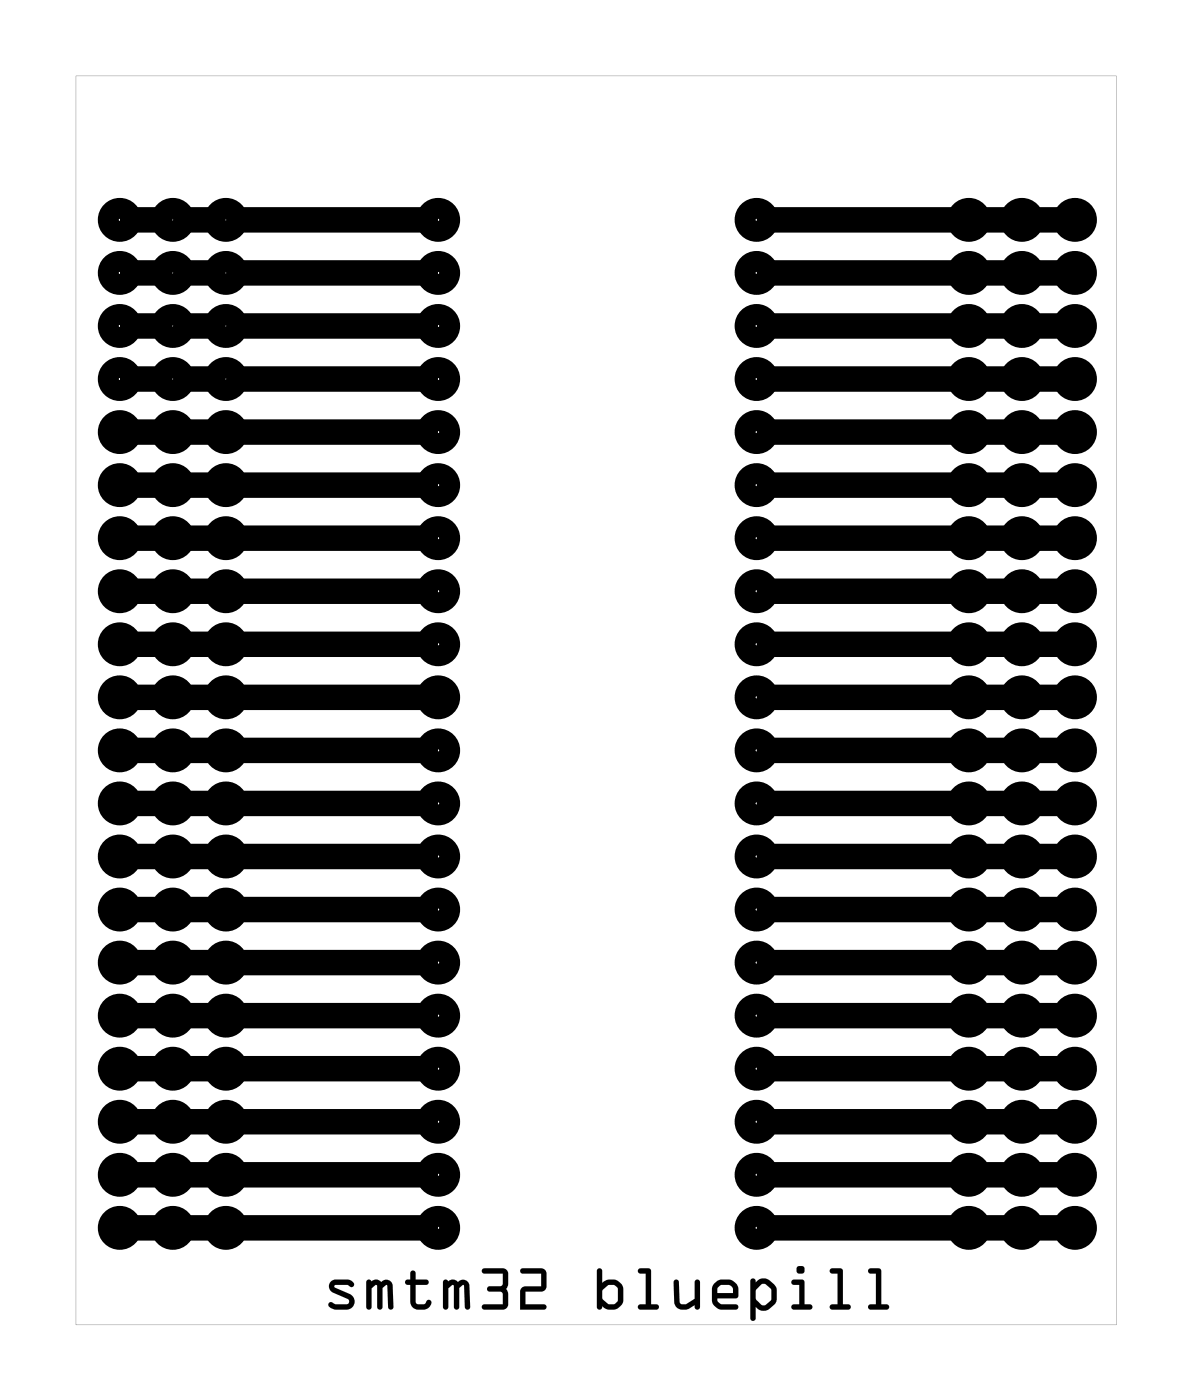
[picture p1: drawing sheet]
<svg xmlns="http://www.w3.org/2000/svg" width="57mm" height="67mm" viewBox="0 0 57 67" stroke-linecap="round" stroke-linejoin="round" font-family="sans-serif">
<g fill="#000">
<path d="M3.6 3.6v59.8h49.8v-59.8zM3.6 3.6h49.8v59.8h-49.8z"/>
<path d="M15.8 61.4a.99 .99 0 0 1 1.1 0 .13 .13 0 0 1 0 .2 .13 .13 0 0 1-.1 0l-.2-.1h-.5l-.1 .1 .7 .4a.39 .39 0 0 1 .3 .4 .39 .39 0 0 1-.4 .3h-.5l-.3-.1a.13 .13 0 0 1-.1-.2 .13 .13 0 0 1 .2 0h.7l.1-.1-.1-.1-.7-.4-.2-.2zM15.8 61.4l-.1 .2 .2 .2 .7 .4 .1 .1-.1 .1h-.6a.14 .14 0 0 0-.2-.1 .15 .15 0 0 0 0 .3 .87 .87 0 0 0 1.1-.1l.1-.3-.2-.2-.8-.4 .1-.1h.5a.17 .17 0 0 0 .2 .1 .17 .17 0 0 0 .1-.1v-.1a.97 .97 0 0 0-1.1 0zM17.6 61.3h.1h.1a.31 .31 0 0 1 .4 .1 .31 .31 0 0 1 .4-.1 .31 .31 0 0 1 .2 .3v1a.13 .13 0 0 1-.1 .1 .13 .13 0 0 1-.1-.1l-.1-1.1-.2 .2v.9a.13 .13 0 0 1-.1 .1 .13 .13 0 0 1-.1-.1v-1l-.1-.1-.2 .2v.9a.13 .13 0 0 1-.1 .1 .13 .13 0 0 1-.2-.1zM17.6 61.3l-.1 1.3a.13 .13 0 0 0 .2 .1 .13 .13 0 0 0 .1-.1v-.9l.2-.2 .1 .1v1a.13 .13 0 0 0 .1 .1 .13 .13 0 0 0 .1-.1v-.9l.2-.2 .1 1.1a.13 .13 0 0 0 .1 .1 .13 .13 0 0 0 .1-.1v-1.2l-.3-.1-.3 .1a.31 .31 0 0 0-.4 0l-.1-.1zM19.7 60.9h.2v.4h.5a.13 .13 0 0 1 .1 .1 .13 .13 0 0 1-.1 .1h-.5v.9h.1h.4a.14 .14 0 0 1 .1-.2 .14 .14 0 0 1 .2 .2 .54 .54 0 0 1-.6 .3 .54 .54 0 0 1-.5-.4v-.8h-.1a.13 .13 0 0 1-.1-.1 .13 .13 0 0 1 .1-.1h.1zM19.7 60.9l-.1 .4h-.1a.13 .13 0 0 0-.1 .1 .13 .13 0 0 0 .1 .1h.1v.8a.54 .54 0 0 0 .5 .4 .54 .54 0 0 0 .6-.3 .15 .15 0 0 0-.2-.2 .15 .15 0 0 0-.1 .2h-.4h-.1v-.9h.5a.13 .13 0 0 0 .1-.1 .13 .13 0 0 0-.1-.1h-.5v-.4zM21.2 61.3h.2h.1a.31 .31 0 0 1 .4 .1 .31 .31 0 0 1 .4-.1 .31 .31 0 0 1 .2 .3v1a.13 .13 0 0 1-.1 .1 .13 .13 0 0 1-.2-.1v-1.1l-.2 .2v.9a.13 .13 0 0 1-.1 .1 .13 .13 0 0 1-.2-.1v-1l-.1-.1-.1 .2v.9a.13 .13 0 0 1-.2 .1 .13 .13 0 0 1-.1-.1zM21.2 61.3v1.3a.13 .13 0 0 0 .1 .1 .13 .13 0 0 0 .2-.1v-.9l.1-.2 .1 .1v1a.13 .13 0 0 0 .2 .1 .13 .13 0 0 0 .1-.1v-.9l.2-.2v1.1a.13 .13 0 0 0 .2 .1 .13 .13 0 0 0 .1-.1l-.1-1.2-.2-.1-.3 .1a.31 .31 0 0 0-.4 0l-.1-.1zM23.1 60.8l1-.1 .1 .1a.92 .92 0 0 1 .1 .8l-.1 .1 .1 .1a.92 .92 0 0 1-.1 .8l-.1 .1h-.9a.13 .13 0 0 1-.1-.1 .13 .13 0 0 1 .1-.2h.9l-.1-.5-.6-.1a.13 .13 0 0 1-.1-.1 .13 .13 0 0 1 .1-.1l.6-.1 .1-.5h-1zM23.1 60.8v.2h1l-.1 .5-.6 .1a.13 .13 0 0 0-.1 .1 .13 .13 0 0 0 .1 .1l.6 .1 .1 .5h-.9a.13 .13 0 0 0-.1 .2 .13 .13 0 0 0 .1 .1h.9l.1-.1a.92 .92 0 0 0 .1-.8l-.1-.1 .1-.1a.92 .92 0 0 0-.1-.8l-.1-.1zM24.9 60.8l1-.1 .2 .2 .1 .7-.1 .2h-.2h-.7v.6h.8a.14 .14 0 0 1 .2 .2 .13 .13 0 0 1-.2 .1h-1.1v-.9l.1-.1 .2-.1h.7v-.6h-.9zM24.9 60.8l.1 .2h.9v.6l-.9 .1-.1 .1v.9h1.1a.13 .13 0 0 0 .2-.1 .14 .14 0 0 0-.2-.2h-.8v-.6h.7h.2l.1-.2-.1-.7-.2-.2zM28.6 60.8h.2v.6a.67 .67 0 0 1 .7-.1l.2 .1a1.02 1.02 0 0 1 .1 .9l-.2 .3a.59 .59 0 0 1-.8-.1 .13 .13 0 0 1-.1 .2 .13 .13 0 0 1-.1-.1zM28.6 60.8v1.8a.13 .13 0 0 0 .1 .1 .13 .13 0 0 0 .1-.2 .6 .6 0 0 0 .8 .1l.2-.3a1.02 1.02 0 0 0-.1-.9l-.2-.1a.67 .67 0 0 0-.7 .1v-.6zM28.9 61.7v.5l.3 .2h.2l.1-.1 .1-.6-.1-.1-.4-.1zM28.9 61.7l.2-.2 .4 .1 .1 .1-.1 .6-.1 .1h-.2l-.3-.2zM30.6 60.8l.4-.1 .2 .1v1.6h.2a.13 .13 0 0 1 .1 .2 .13 .13 0 0 1-.1 .1h-.7a.13 .13 0 0 1-.2-.1 .14 .14 0 0 1 .2-.2h.2v-1.4h-.3zM30.6 60.8v.2h.3v1.4h-.2a.14 .14 0 0 0-.2 .2 .13 .13 0 0 0 .2 .1h.7a.13 .13 0 0 0 .1-.1 .13 .13 0 0 0-.1-.2h-.2v-1.6l-.2-.1zM32.3 61.3h.2v1l.2 .1h.1l.4-.2v-.8a.13 .13 0 0 1 .2-.1 .13 .13 0 0 1 .1 .1v1.2a.13 .13 0 0 1-.1 .1 .13 .13 0 0 1-.2-.1v-.1a.57 .57 0 0 1-.9-.2zM32.3 61.3v1a.46 .46 0 0 0 .7 .3l.2-.1v.1a.13 .13 0 0 0 .2 .1 .13 .13 0 0 0 .1-.1v-1.2a.13 .13 0 0 0-.1-.1 .13 .13 0 0 0-.2 .1v.8l-.4 .2h-.1l-.2-.1v-1zM34.2 61.4l.3-.1h.5l.2 .1 .1 .3v.4l-1 .1 .2 .2h.7a.13 .13 0 0 1 .1 .2 .13 .13 0 0 1-.1 .1h-.7l-.3-.2a1.05 1.05 0 0 1-.1-.9zM34.2 61.4l-.1 .2a1.05 1.05 0 0 0 .1 .9l.3 .2h.7a.13 .13 0 0 0 .1-.1 .13 .13 0 0 0-.1-.2h-.7l-.1-.1-.1-.1h.9l.1-.2a.57 .57 0 0 0-.1-.6l-.3-.1a.64 .64 0 0 0-.7 .1zM34.4 61.6l-.1 .3h.8v-.2l-.2-.2h-.4zM34.4 61.6l.1-.1h.4l.2 .2v.2h-.8zM35.9 61.2a.14 .14 0 0 1 .2 0 .14 .14 0 0 1 .1 .2l.1-.1a.61 .61 0 0 1 .9 .5 .72 .72 0 0 1-.4 .9 .46 .46 0 0 1-.6-.1v.5a.13 .13 0 0 1-.2 .1 .13 .13 0 0 1-.1-.1zM36 61.2l-.1 1.9a.13 .13 0 0 0 .1 .1 .13 .13 0 0 0 .2-.1v-.5a.46 .46 0 0 0 .6 .1l.3-.4 .1-.1v-.5l-.3-.3a.47 .47 0 0 0-.7 0 .14 .14 0 0 0-.1-.2 .14 .14 0 0 0-.1 0zM36.4 61.5l-.2 .3v.4l.2 .3h.2l.3-.3v-.4l-.3-.3zM36.4 61.5h.2l.3 .3v.4l-.3 .3h-.2l-.2-.3v-.4zM37.9 61.3h.6v1.1h.3a.13 .13 0 0 1 .1 .2 .13 .13 0 0 1-.1 .1h-.8a.13 .13 0 0 1-.1-.1 .13 .13 0 0 1 .1-.2h.3v-.9h-.3zM37.9 61.3l.1 .2h.3v.9h-.3a.13 .13 0 0 0-.1 .2 .13 .13 0 0 0 .1 .1h.8a.13 .13 0 0 0 .1-.1 .13 .13 0 0 0-.1-.2h-.3v-1.1zM38.1 60.8a.2 .2 0 0 1 .4 0 .2 .2 0 0 1-.4 0zM38.1 60.8a.2 .2 0 0 0 .4 0 .2 .2 0 0 0-.4 0zM39.7 60.8l.5-.1 .1 .1v1.6h.3a.13 .13 0 0 1 .1 .2 .13 .13 0 0 1-.1 .1h-.8a.13 .13 0 0 1-.1-.1 .13 .13 0 0 1 .1-.2h.3v-1.4h-.3zM39.7 60.8l.1 .2h.3v1.4h-.3a.13 .13 0 0 0-.1 .2 .13 .13 0 0 0 .1 .1h.8a.13 .13 0 0 0 .1-.1 .13 .13 0 0 0-.1-.2h-.3v-1.6l-.1-.1zM41.6 60.8l.5-.1 .1 .1v1.6h.2a.14 .14 0 0 1 .2 .2 .13 .13 0 0 1-.2 .1h-.7a.13 .13 0 0 1-.2-.1 .14 .14 0 0 1 .2-.2h.2v-1.4h-.3zM41.6 60.8v.2h.3v1.4h-.2a.14 .14 0 0 0-.2 .2 .13 .13 0 0 0 .2 .1h.7a.13 .13 0 0 0 .2-.1 .14 .14 0 0 0-.2-.2h-.2v-1.6l-.1-.1z"/>
<path d="M15.8 61.4a.99 .99 0 0 1 1.1 0 .14 .14 0 0 1 0 .2 .14 .14 0 0 1-.2-.1h-.6l-.1 .1 .7 .4a.39 .39 0 0 1 .3 .4 .39 .39 0 0 1-.4 .3h-.5l-.3-.1a.17 .17 0 0 1 .1-.2 .17 .17 0 0 1 .2 0h.5l.1-.1-.1-.1-.7-.4-.2-.2zM17.6 61.3h.1h.1a.31 .31 0 0 1 .4 .1l.3-.1 .3 .1v1.2a.13 .13 0 0 1-.1 .1 .13 .13 0 0 1-.1-.1l-.1-1.1-.2 .2v.9a.13 .13 0 0 1-.1 .1 .13 .13 0 0 1-.1-.1l-.1-1.1-.2 .2v.9a.13 .13 0 0 1-.1 .1 .13 .13 0 0 1-.2-.1zM19.7 60.9h.2v.4h.5a.13 .13 0 0 1 .1 .1 .13 .13 0 0 1-.1 .1h-.5v.9h.1h.4a.14 .14 0 0 1 .1-.2 .14 .14 0 0 1 .2 .2 .54 .54 0 0 1-.6 .3 .54 .54 0 0 1-.5-.4v-.8h-.1a.13 .13 0 0 1-.1-.1 .13 .13 0 0 1 .1-.1h.1zM21.2 61.3h.2h.1a.31 .31 0 0 1 .4 .1l.3-.1 .2 .1 .1 1.2a.13 .13 0 0 1-.1 .1 .13 .13 0 0 1-.2-.1v-1.1l-.2 .2v.9a.13 .13 0 0 1-.1 .1 .13 .13 0 0 1-.2-.1v-1.1l-.2 .2v.9a.13 .13 0 0 1-.2 .1 .13 .13 0 0 1-.1-.1zM23.1 60.8l1-.1 .1 .1a.92 .92 0 0 1 .1 .8l-.1 .1 .1 .1a.92 .92 0 0 1-.1 .8l-.1 .1h-.9a.13 .13 0 0 1-.1-.1 .13 .13 0 0 1 .1-.2h.9l-.1-.5-.6-.1a.13 .13 0 0 1-.1-.1 .13 .13 0 0 1 .1-.1l.6-.1 .1-.5h-1zM24.9 60.8l1-.1 .2 .2 .1 .7-.1 .2h-.2h-.7v.6h.8a.14 .14 0 0 1 .2 .2 .13 .13 0 0 1-.2 .1h-1.1v-.9l.1-.1 .2-.1h.7v-.6h-.9zM28.6 60.8h.2v.6a.67 .67 0 0 1 .7-.1l.2 .1a1.02 1.02 0 0 1 .1 .9l-.1 .2a.58 .58 0 0 1-.8 .1l-.1-.1a.13 .13 0 0 1-.1 .2 .13 .13 0 0 1-.1-.1zM28.9 61.7v.5l.3 .2h.2l.1-.1 .1-.6-.1-.1-.4-.1zM30.6 60.8l.4-.1 .2 .1v1.6h.2a.13 .13 0 0 1 .1 .2 .13 .13 0 0 1-.1 .1h-.7a.13 .13 0 0 1-.2-.1 .14 .14 0 0 1 .2-.2h.2v-1.4h-.3zM32.3 61.3h.2v1l.2 .1h.1l.4-.2v-.8a.13 .13 0 0 1 .2-.1 .13 .13 0 0 1 .1 .1v1.2a.13 .13 0 0 1-.1 .1 .13 .13 0 0 1-.2-.1v-.1a.55 .55 0 0 1-.5 .2 .55 .55 0 0 1-.4-.4zM34.2 61.4a.63 .63 0 0 1 .7-.1l.3 .1a.68 .68 0 0 1 .1 .7l-1 .1 .1 .1 .1 .1h.7a.13 .13 0 0 1 .1 .2 .13 .13 0 0 1-.1 .1h-.7l-.3-.2a1.05 1.05 0 0 1-.1-.9zM34.4 61.6l-.1 .3h.8v-.2l-.2-.2h-.4zM35.9 61.2h.2l.1 .2 .1-.1a.61 .61 0 0 1 .9 .5 .73 .73 0 0 1-.8 .9l-.2-.1v.5a.13 .13 0 0 1-.2 .1 .13 .13 0 0 1-.1-.1zM36.4 61.5l-.2 .3v.4l.2 .3h.2l.3-.3v-.4l-.3-.3zM37.9 61.3h.6v1.1h.3a.13 .13 0 0 1 .1 .2 .13 .13 0 0 1-.1 .1h-.8a.13 .13 0 0 1-.1-.1 .13 .13 0 0 1 .1-.2h.3v-.9h-.3zM38.1 60.8a.2 .2 0 0 1 .4 0 .2 .2 0 0 1-.4 0zM39.7 60.8l.5-.1 .1 .1v1.6h.3a.13 .13 0 0 1 .1 .2 .13 .13 0 0 1-.1 .1h-.8a.13 .13 0 0 1-.1-.1 .13 .13 0 0 1 .1-.2h.3v-1.4h-.3zM41.6 60.8l.5-.1 .1 .1v1.6h.2a.14 .14 0 0 1 .2 .2 .13 .13 0 0 1-.2 .1h-.7a.13 .13 0 0 1-.2-.1 .14 .14 0 0 1 .2-.2h.2v-1.4h-.3z"/>
</g>
<g fill="none" stroke="#000" stroke-width="1" stroke-linecap="butt">
<circle cx="5.7" cy="18.1" r=".55"/>
<circle cx="5.7" cy="15.6" r=".55"/>
<circle cx="5.7" cy="10.5" r=".55"/>
<circle cx="5.7" cy="13.1" r=".55"/>
<circle cx="8.3" cy="18.1" r=".55"/>
<circle cx="8.3" cy="15.6" r=".55"/>
<circle cx="8.3" cy="10.5" r=".55"/>
<circle cx="8.3" cy="13.1" r=".55"/>
<circle cx="10.8" cy="15.6" r=".55"/>
<circle cx="10.8" cy="18.1" r=".55"/>
<circle cx="10.8" cy="10.5" r=".55"/>
<circle cx="10.8" cy="13.1" r=".55"/>
<circle cx="21" cy="15.6" r=".55"/>
<circle cx="21" cy="18.1" r=".55"/>
<circle cx="21" cy="10.5" r=".55"/>
<circle cx="21" cy="13.1" r=".55"/>
<circle cx="36.2" cy="18.1" r=".55"/>
<circle cx="36.2" cy="15.6" r=".55"/>
<circle cx="36.2" cy="10.5" r=".55"/>
<circle cx="36.2" cy="13.1" r=".55"/>
<circle cx="46.4" cy="15.6" r=".55"/>
<circle cx="46.4" cy="18.1" r=".55"/>
<circle cx="46.4" cy="10.5" r=".55"/>
<circle cx="46.4" cy="13.1" r=".55"/>
<circle cx="48.9" cy="15.6" r=".55"/>
<circle cx="48.9" cy="18.1" r=".55"/>
<circle cx="48.9" cy="10.5" r=".55"/>
<circle cx="48.9" cy="13.1" r=".55"/>
<circle cx="51.5" cy="15.6" r=".55"/>
<circle cx="51.5" cy="18.1" r=".55"/>
<circle cx="51.5" cy="10.5" r=".55"/>
<circle cx="51.5" cy="13.1" r=".55"/>
<circle cx="5.7" cy="23.2" r=".55"/>
<circle cx="5.7" cy="28.3" r=".55"/>
<circle cx="5.7" cy="25.8" r=".55"/>
<circle cx="5.7" cy="20.7" r=".55"/>
<circle cx="5.7" cy="38.5" r=".55"/>
<circle cx="5.7" cy="33.4" r=".55"/>
<circle cx="5.7" cy="35.9" r=".55"/>
<circle cx="5.7" cy="30.8" r=".55"/>
<circle cx="8.3" cy="23.2" r=".55"/>
<circle cx="8.3" cy="20.7" r=".55"/>
<circle cx="8.3" cy="25.8" r=".55"/>
<circle cx="8.3" cy="28.3" r=".55"/>
<circle cx="8.3" cy="33.4" r=".55"/>
<circle cx="8.3" cy="35.9" r=".55"/>
<circle cx="8.3" cy="38.5" r=".55"/>
<circle cx="8.3" cy="30.8" r=".55"/>
<circle cx="10.8" cy="28.3" r=".55"/>
<circle cx="10.8" cy="23.2" r=".55"/>
<circle cx="10.8" cy="25.8" r=".55"/>
<circle cx="10.8" cy="20.7" r=".55"/>
<circle cx="10.8" cy="33.4" r=".55"/>
<circle cx="10.8" cy="35.9" r=".55"/>
<circle cx="10.8" cy="38.5" r=".55"/>
<circle cx="10.8" cy="30.8" r=".55"/>
<circle cx="21" cy="20.7" r=".55"/>
<circle cx="21" cy="23.2" r=".55"/>
<circle cx="21" cy="28.3" r=".55"/>
<circle cx="21" cy="25.8" r=".55"/>
<circle cx="21" cy="35.9" r=".55"/>
<circle cx="21" cy="38.5" r=".55"/>
<circle cx="21" cy="33.4" r=".55"/>
<circle cx="21" cy="30.8" r=".55"/>
<circle cx="36.2" cy="25.8" r=".55"/>
<circle cx="36.2" cy="28.3" r=".55"/>
<circle cx="36.2" cy="20.7" r=".55"/>
<circle cx="36.2" cy="23.2" r=".55"/>
<circle cx="36.2" cy="33.4" r=".55"/>
<circle cx="36.2" cy="35.9" r=".55"/>
<circle cx="36.2" cy="38.5" r=".55"/>
<circle cx="36.2" cy="30.8" r=".55"/>
<circle cx="46.4" cy="23.2" r=".55"/>
<circle cx="46.4" cy="28.3" r=".55"/>
<circle cx="46.4" cy="20.7" r=".55"/>
<circle cx="46.4" cy="25.8" r=".55"/>
<circle cx="46.4" cy="35.9" r=".55"/>
<circle cx="46.4" cy="33.4" r=".55"/>
<circle cx="46.4" cy="38.5" r=".55"/>
<circle cx="46.4" cy="30.8" r=".55"/>
<circle cx="48.9" cy="20.7" r=".55"/>
<circle cx="48.9" cy="23.2" r=".55"/>
<circle cx="48.9" cy="28.3" r=".55"/>
<circle cx="48.9" cy="25.8" r=".55"/>
<circle cx="48.9" cy="35.9" r=".55"/>
<circle cx="48.9" cy="33.4" r=".55"/>
<circle cx="48.9" cy="38.5" r=".55"/>
<circle cx="48.9" cy="30.8" r=".55"/>
<circle cx="51.5" cy="20.7" r=".55"/>
<circle cx="51.5" cy="23.2" r=".55"/>
<circle cx="51.5" cy="28.3" r=".55"/>
<circle cx="51.5" cy="25.8" r=".55"/>
<circle cx="51.5" cy="33.4" r=".55"/>
<circle cx="51.5" cy="35.9" r=".55"/>
<circle cx="51.5" cy="38.5" r=".55"/>
<circle cx="51.5" cy="30.8" r=".55"/>
<circle cx="5.7" cy="56.2" r=".55"/>
<circle cx="5.7" cy="58.8" r=".55"/>
<circle cx="5.7" cy="53.7" r=".55"/>
<circle cx="5.7" cy="46.1" r=".55"/>
<circle cx="5.7" cy="48.6" r=".55"/>
<circle cx="5.7" cy="43.5" r=".55"/>
<circle cx="5.7" cy="41" r=".55"/>
<circle cx="5.7" cy="51.2" r=".55"/>
<circle cx="8.3" cy="56.2" r=".55"/>
<circle cx="8.3" cy="58.8" r=".55"/>
<circle cx="8.3" cy="53.7" r=".55"/>
<circle cx="8.3" cy="43.5" r=".55"/>
<circle cx="8.3" cy="41" r=".55"/>
<circle cx="8.3" cy="48.6" r=".55"/>
<circle cx="8.3" cy="51.2" r=".55"/>
<circle cx="8.3" cy="46.1" r=".55"/>
<circle cx="10.8" cy="58.8" r=".55"/>
<circle cx="10.8" cy="56.2" r=".55"/>
<circle cx="10.8" cy="53.7" r=".55"/>
<circle cx="10.8" cy="43.5" r=".55"/>
<circle cx="10.8" cy="48.6" r=".55"/>
<circle cx="10.8" cy="46.1" r=".55"/>
<circle cx="10.8" cy="41" r=".55"/>
<circle cx="10.8" cy="51.2" r=".55"/>
<circle cx="21" cy="56.2" r=".55"/>
<circle cx="21" cy="53.7" r=".55"/>
<circle cx="21" cy="58.8" r=".55"/>
<circle cx="21" cy="43.5" r=".55"/>
<circle cx="21" cy="48.6" r=".55"/>
<circle cx="21" cy="46.1" r=".55"/>
<circle cx="21" cy="41" r=".55"/>
<circle cx="21" cy="51.2" r=".55"/>
<circle cx="36.2" cy="58.8" r=".55"/>
<circle cx="36.2" cy="53.7" r=".55"/>
<circle cx="36.2" cy="56.2" r=".55"/>
<circle cx="36.2" cy="43.5" r=".55"/>
<circle cx="36.2" cy="46.1" r=".55"/>
<circle cx="36.2" cy="41" r=".55"/>
<circle cx="36.2" cy="48.6" r=".55"/>
<circle cx="36.2" cy="51.2" r=".55"/>
<circle cx="46.4" cy="58.8" r=".55"/>
<circle cx="46.4" cy="53.7" r=".55"/>
<circle cx="46.4" cy="56.2" r=".55"/>
<circle cx="46.4" cy="48.6" r=".55"/>
<circle cx="46.4" cy="41" r=".55"/>
<circle cx="46.4" cy="43.5" r=".55"/>
<circle cx="46.4" cy="46.1" r=".55"/>
<circle cx="46.4" cy="51.2" r=".55"/>
<circle cx="48.9" cy="58.8" r=".55"/>
<circle cx="48.9" cy="56.2" r=".55"/>
<circle cx="48.9" cy="53.7" r=".55"/>
<circle cx="48.9" cy="43.5" r=".55"/>
<circle cx="48.9" cy="46.1" r=".55"/>
<circle cx="48.9" cy="48.6" r=".55"/>
<circle cx="48.9" cy="41" r=".55"/>
<circle cx="48.9" cy="51.2" r=".55"/>
<circle cx="51.5" cy="56.2" r=".55"/>
<circle cx="51.5" cy="58.8" r=".55"/>
<circle cx="51.5" cy="53.7" r=".55"/>
<circle cx="51.5" cy="46.1" r=".55"/>
<circle cx="51.5" cy="41" r=".55"/>
<circle cx="51.5" cy="48.6" r=".55"/>
<circle cx="51.5" cy="43.5" r=".55"/>
<circle cx="51.5" cy="51.2" r=".55"/>
</g>
<g fill="none" stroke="#000" stroke-width="1.2">
<path d="M6.3 13.1h1.4M6.3 10.5h1.4M6.3 18.1h1.4M6.3 15.6h1.4M8.9 13.1h1.3M8.9 10.5h1.3M8.9 18.1h1.3M8.9 15.6h1.3M11.4 13.1h9M11.4 10.5h9M11.4 18.1h9M11.4 15.6h9"/>
<path d="M36.8 13.1h9M36.8 10.5h9M36.8 18.1h9M36.8 15.6h9M46.4 10.5h2.5M46.7 13.1h1.9M46.7 18.1h1.9M46.7 15.6h1.9M49.2 13.1h1.9M49.2 10.5h1.9M49.2 18.1h1.9M49.2 15.6h1.9"/>
<path d="M6.1 25.8h1.8M6.1 33.4h1.8M6.1 30.8h1.8M6.1 28.3h1.8M6.1 20.7h1.8M6.1 38.5h1.8M6.1 35.9h1.8M6.1 23.2h1.8M8.6 25.8h1.9M8.6 33.4h1.9M8.6 30.8h1.9M8.6 28.3h1.9"/>
<path d="M8.6 20.7h1.9M8.6 38.5h1.9M8.6 35.9h1.9M8.6 23.2h1.9M10.8 33.4h10.2M11.4 25.8h9M11.4 30.8h9M11.4 28.3h9M11.4 20.7h9M11.4 38.5h9M11.4 35.9h9M11.4 23.2h9"/>
<path d="M36.8 25.8h9M36.8 33.4h9M36.8 30.8h9M36.8 28.3h9M36.8 20.7h9M36.8 38.5h9M36.8 35.9h9M36.8 23.2h9M46.4 35.9h2.5M46.7 25.8h1.9M46.7 33.4h1.9M46.7 30.8h1.9"/>
<path d="M46.7 28.3h1.9M46.7 20.7h1.9M46.7 38.5h1.9M46.7 23.2h1.9M48.9 38.5h2.6M49.2 25.8h1.9M49.2 33.4h1.9M49.2 30.8h1.9M49.2 28.3h1.9M49.2 20.7h1.9M49.2 35.9h1.9M49.2 23.2h1.9"/>
<path d="M6.1 41h1.8M6.1 48.6h1.8M6.1 58.8h1.8M6.1 51.2h1.8M6.1 53.7h1.8M6.1 56.2h1.8M6.1 46.1h1.8M6.1 43.5h1.8M8.6 41h1.9M8.6 48.6h1.9M8.6 58.8h1.9M8.6 51.2h1.9"/>
<path d="M8.6 53.7h1.9M8.6 56.2h1.9M8.6 46.1h1.9M8.6 43.5h1.9M11.4 41h9M11.4 48.6h9M11.4 58.8h9M11.4 51.2h9M11.4 53.7h9M11.4 56.2h9M11.4 46.1h9M11.4 43.5h9"/>
<path d="M36.8 41h9M36.8 48.6h9M36.8 58.8h9M36.8 51.2h9M36.8 53.7h9M36.8 56.2h9M36.8 46.1h9M36.8 43.5h9M46.7 41h1.9M46.7 48.6h1.9M46.7 58.8h1.9M46.7 51.2h1.9"/>
<path d="M46.7 53.7h1.9M46.7 56.2h1.9M46.7 46.1h1.9M46.7 43.5h1.9M49.2 41h1.9M49.2 48.6h1.9M49.2 58.8h1.9M49.2 51.2h1.9M49.2 53.7h1.9M49.2 56.2h1.9M49.2 46.1h1.9M49.2 43.5h1.9"/>
</g>
</svg>
